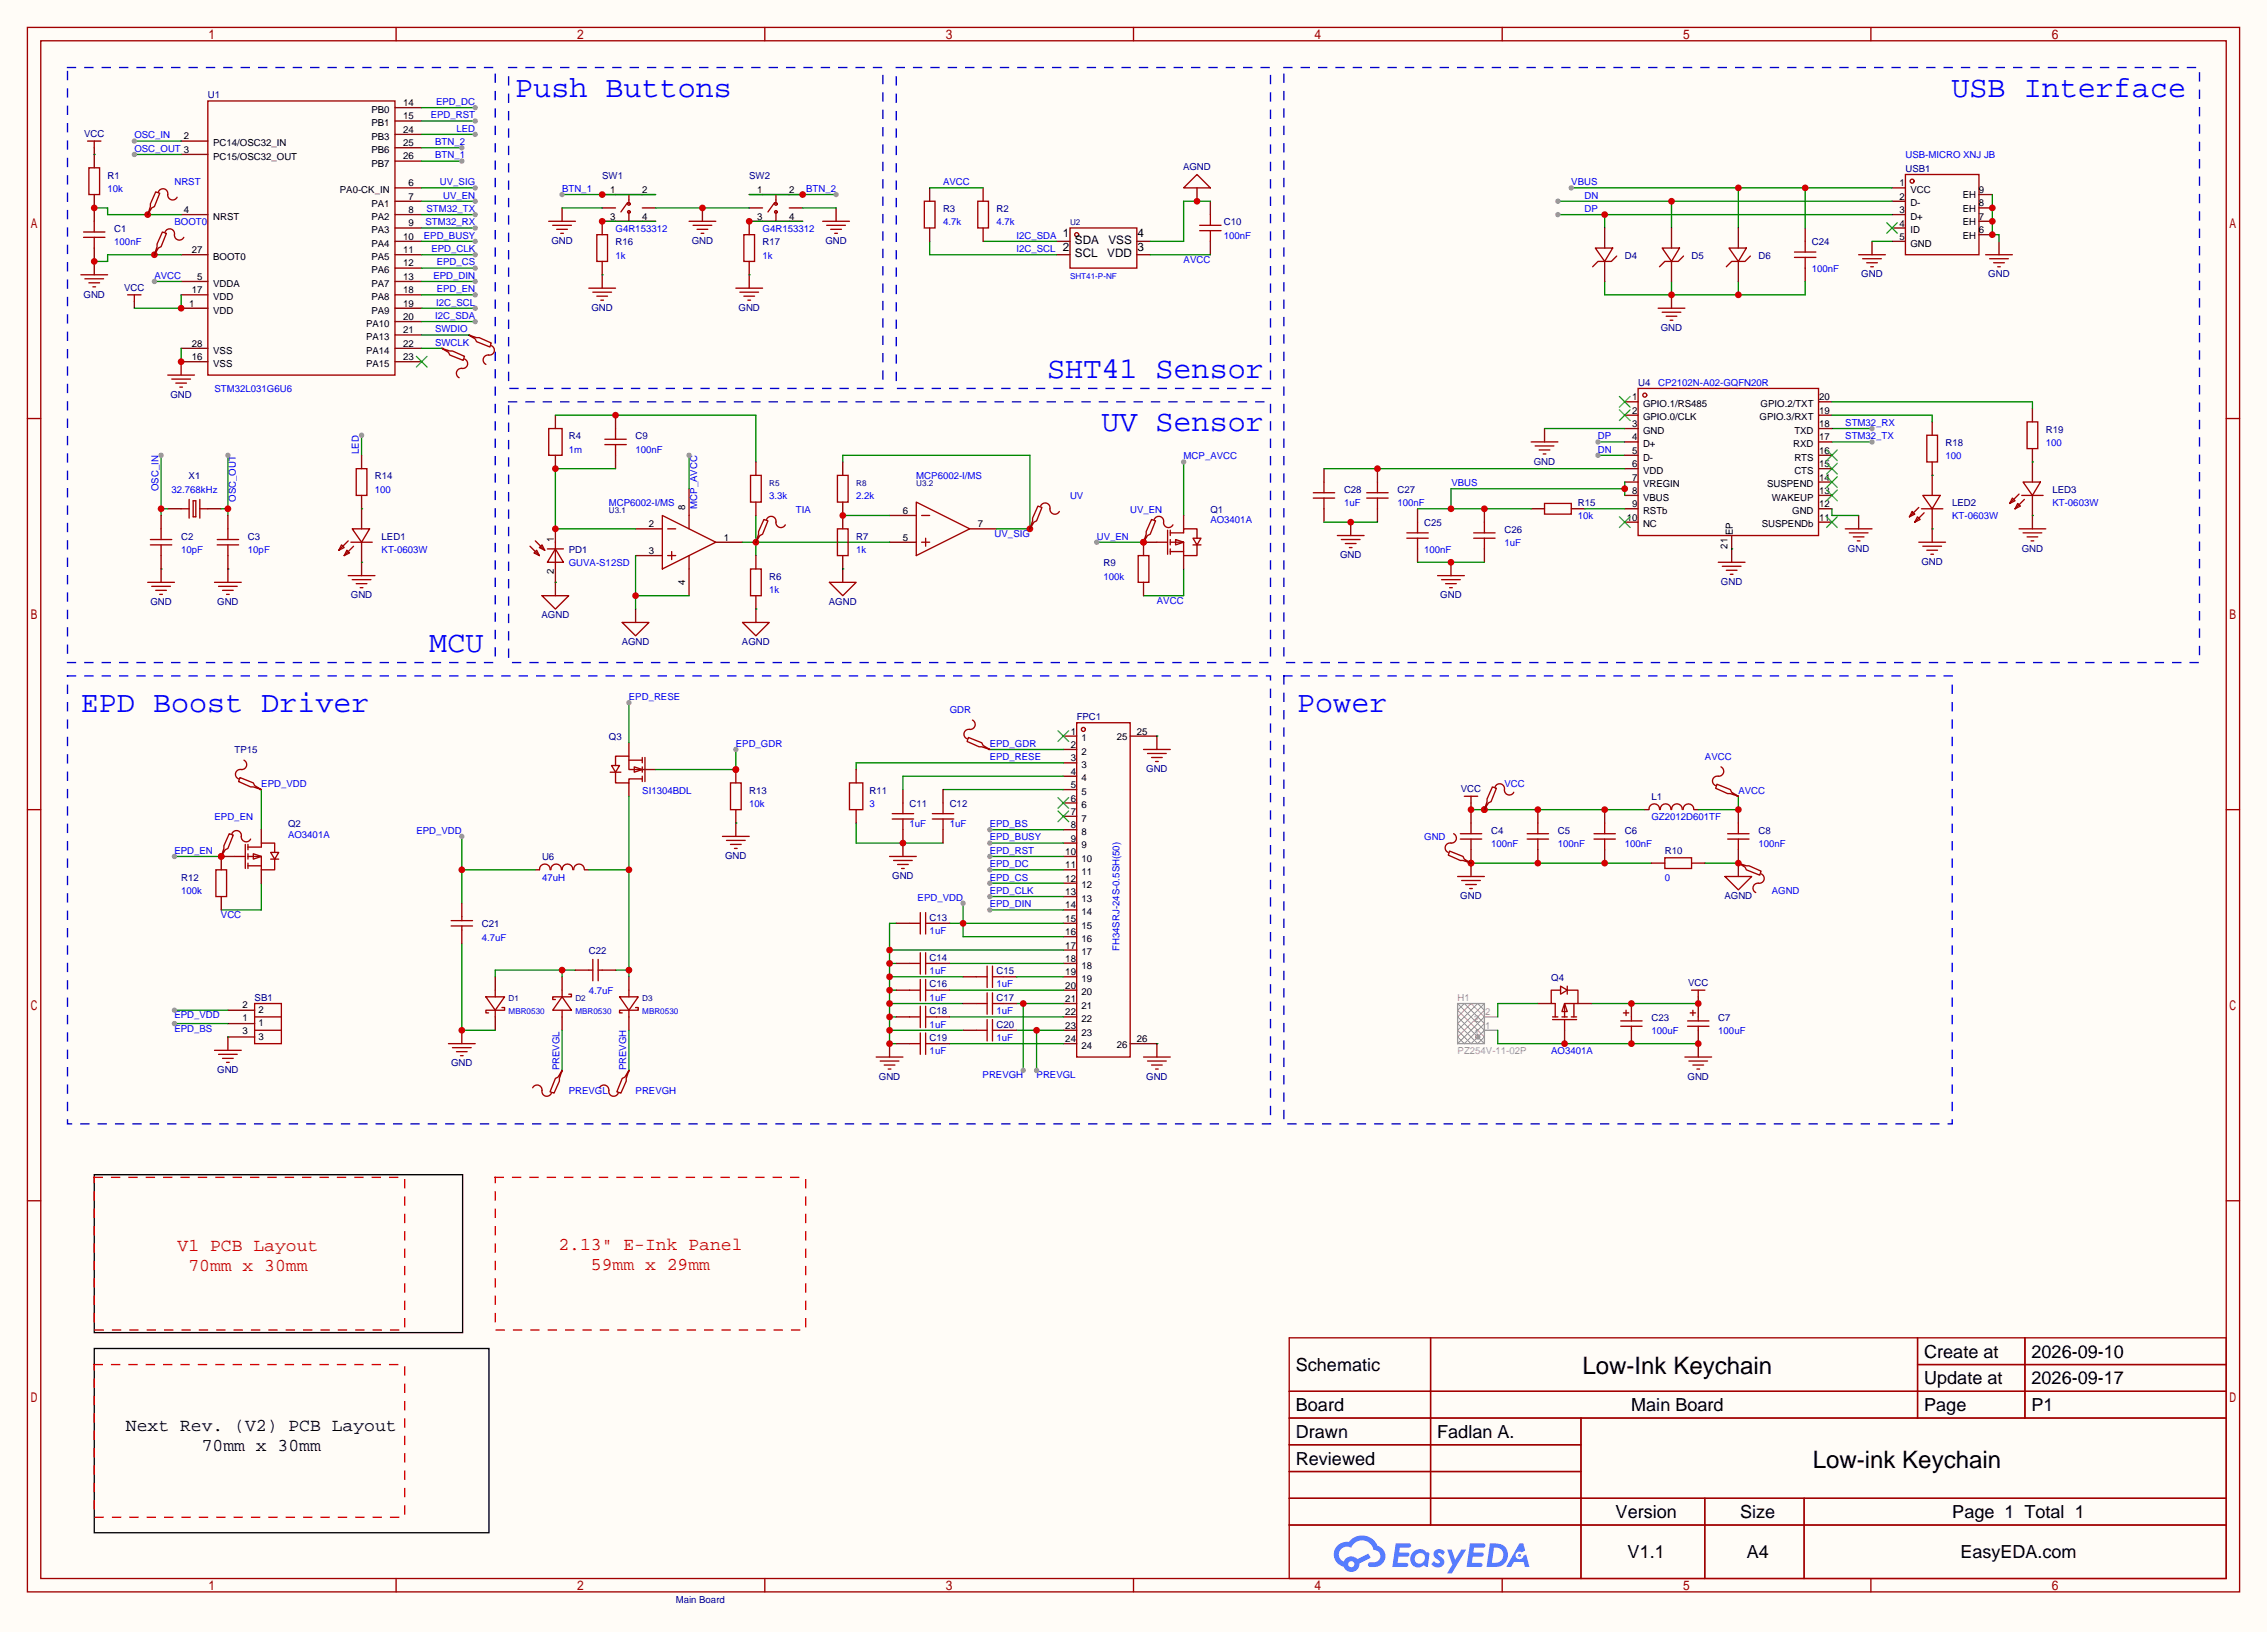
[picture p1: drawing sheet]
<svg xmlns="http://www.w3.org/2000/svg" width="431mm" height="310mm" viewBox="0 0 431 310" stroke-linecap="round" stroke-linejoin="round" font-family="sans-serif">
<defs><g id="words">
<g font-size="5.7" fill="#00f">
<text x="97.9" y="18.4">Push Buttons</text>
<text x="370.8" y="18.4">USB Interface</text>
<text x="199" y="71.8">SHT41 Sensor</text>
<text x="209.3" y="81.9">UV Sensor</text>
<text x="81.6" y="123.8">MCU</text>
<text x="15.4" y="135.3">EPD Boost Driver</text>
<text x="246.5" y="135.3">Power</text>
</g>
<g font-size="4.6">
<text x="300.7" y="261">Low-Ink Keychain</text>
<text x="344.5" y="278.8">Low-ink Keychain</text>
</g>
<g font-size="3.4" fill="#f00">
<text x="33.7" y="237.6">V1 PCB Layout</text>
<text x="106.1" y="237.4">2.13&quot; E-Ink Panel</text>
<text x="35.8" y="241.4">70mm x 30mm</text>
<text x="112.3" y="241.2">59mm x 29mm</text>
</g>
<g font-size="3.4">
<text x="365.7" y="257.9">Create at</text>
<text x="386.1" y="257.9">2026-09-10</text>
<text x="246.3" y="260.4">Schematic</text>
<text x="365.7" y="263">Update at</text>
<text x="386.1" y="263">2026-09-17</text>
<text x="246.3" y="268">Board</text>
<text x="310" y="268">Main Board</text>
<text x="365.7" y="268">Page</text>
<text x="386.1" y="268">P1</text>
<text x="23.9" y="271.9">Next Rev. (V2) PCB Layout</text>
<text x="38.3" y="275.7">70mm x 30mm</text>
<text x="246.3" y="273.1">Drawn</text>
<text x="273.1" y="273.1">Fadlan A.</text>
<text x="246.3" y="278.2">Reviewed</text>
<text x="307" y="288.4">Version</text>
<text x="330.7" y="288.4">Size</text>
<text x="371" y="288.4">Page 1 Total 1</text>
<text x="309.3" y="296">V1.1</text>
<text x="331.9" y="296">A4</text>
<text x="372.5" y="296">EasyEDA.com</text>
</g>
<g font-size="2.2">
<text x="202" y="45.1">1</text>
<text x="202" y="47.6">2</text>
<text x="204.3" y="46.4">SDA</text>
<text x="210.6" y="46.4">VSS</text>
<text x="216.2" y="47.6">3</text>
<text x="216.2" y="45.1">4</text>
<text x="204.3" y="48.9">SCL</text>
<text x="210.4" y="48.9">VDD</text>
</g>
<g font-size="1.8" fill="#000080">
<text x="39.5" y="18.7">U1</text>
<text x="16" y="26">VCC</text>
<text x="20.4" y="33.9">R1</text>
<text x="114.4" y="33.9">SW1</text>
<text x="142.4" y="33.9">SW2</text>
<text x="224.8" y="32.4">AGND</text>
<text x="362.1" y="32.6">USB1</text>
<text x="179.2" y="40.3">R3</text>
<text x="189.4" y="40.3">R2</text>
<text x="21.7" y="44.1">C1</text>
<text x="104.8" y="46.4">GND</text>
<text x="117" y="46.6">R16</text>
<text x="131.4" y="46.4">GND</text>
<text x="144.9" y="46.6">R17</text>
<text x="156.8" y="46.4">GND</text>
<text x="232.5" y="42.8">C10</text>
<text x="344.3" y="46.6">C24</text>
<text x="308.7" y="49.1">D4</text>
<text x="321.4" y="49.1">D5</text>
<text x="334.1" y="49.1">D6</text>
<text x="353.7" y="52.7">GND</text>
<text x="377.8" y="52.7">GND</text>
<text x="15.9" y="56.5">GND</text>
<text x="23.6" y="55.2">VCC</text>
<text x="112.4" y="59.1">GND</text>
<text x="140.3" y="59.1">GND</text>
<text x="315.6" y="62.9">GND</text>
<text x="32.4" y="75.6">GND</text>
<text x="311.3" y="73.3">U4</text>
<text x="108.1" y="83.4">R4</text>
<text x="120.8" y="83.4">C9</text>
<text x="388.7" y="82.2">R19</text>
<text x="291.5" y="88.3">GND</text>
<text x="369.7" y="84.7">R18</text>
<text x="35.8" y="91.1">X1</text>
<text x="71.2" y="91.1">R14</text>
<text x="255.4" y="93.6">C28</text>
<text x="265.6" y="93.6">C27</text>
<text x="390" y="93.6">LED3</text>
<text x="230" y="97.4">Q1</text>
<text x="270.6" y="99.9">C25</text>
<text x="285.9" y="101.2">C26</text>
<text x="299.8" y="96.1">R15</text>
<text x="371" y="96.1">LED2</text>
<text x="34.4" y="102.5">C2</text>
<text x="47.1" y="102.5">C3</text>
<text x="72.5" y="102.5">LED1</text>
<text x="108.1" y="105">PD1</text>
<text x="162.7" y="102.5">R7</text>
<text x="209.7" y="107.6">R9</text>
<text x="254.6" y="106">GND</text>
<text x="351.2" y="104.8">GND</text>
<text x="365.1" y="107.3">GND</text>
<text x="384.2" y="104.8">GND</text>
<text x="66.7" y="113.7">GND</text>
<text x="146.2" y="110.1">R6</text>
<text x="273.7" y="113.7">GND</text>
<text x="327" y="111.1">GND</text>
<text x="28.6" y="114.9">GND</text>
<text x="41.3" y="114.9">GND</text>
<text x="102.9" y="117.5">AGND</text>
<text x="157.5" y="114.9">AGND</text>
<text x="118.1" y="122.6">AGND</text>
<text x="141" y="122.6">AGND</text>
<text x="204.6" y="136.8">FPC1</text>
<text x="44.6" y="143.1">TP15</text>
<text x="115.7" y="140.6">Q3</text>
<text x="217.8" y="146.7">GND</text>
<text x="142.4" y="150.7">R13</text>
<text x="165.2" y="150.7">R11</text>
<text x="172.8" y="153.3">C11</text>
<text x="180.5" y="153.3">C12</text>
<text x="277.6" y="150.5">VCC</text>
<text x="313.8" y="152">L1</text>
<text x="54.7" y="157.1">Q2</text>
<text x="283.3" y="158.4">C4</text>
<text x="296" y="158.4">C5</text>
<text x="308.7" y="158.4">C6</text>
<text x="334.1" y="158.4">C8</text>
<text x="34.4" y="167.3">R12</text>
<text x="103" y="163.4">U6</text>
<text x="137.8" y="163.2">GND</text>
<text x="169.5" y="167">GND</text>
<text x="316.4" y="162.2">R10</text>
<text x="277.5" y="170.8">GND</text>
<text x="327.7" y="170.8">AGND</text>
<text x="91.6" y="176.1">C21</text>
<text x="176.7" y="174.9">C13</text>
<text x="111.9" y="181.2">C22</text>
<text x="176.7" y="182.5">C14</text>
<text x="189.4" y="185">C15</text>
<text x="48.4" y="190.1">SB1</text>
<text x="176.7" y="187.6">C16</text>
<text x="189.4" y="190.1">C17</text>
<text x="294.8" y="186.3">Q4</text>
<text x="320.8" y="187.3">VCC</text>
<text x="176.7" y="197.7">C19</text>
<text x="176.7" y="192.7">C18</text>
<text x="189.4" y="195.2">C20</text>
<text x="313.8" y="193.9">C23</text>
<text x="326.5" y="193.9">C7</text>
<text x="41.3" y="203.8">GND</text>
<text x="85.7" y="202.6">GND</text>
<text x="167" y="205.1">GND</text>
<text x="217.8" y="205.1">GND</text>
<text x="320.7" y="205.1">GND</text>
<text x="128.4" y="304.4">Main Board</text>
</g>
<g font-size="1.8">
<text x="70.6" y="21.5">PB0</text>
<text x="76.6" y="20.1">14</text>
<text x="76.6" y="22.7">15</text>
<text x="34.9" y="26.5">2</text>
<text x="40.5" y="27.8">PC14/OSC32_IN</text>
<text x="70.6" y="24">PB1</text>
<text x="70.6" y="26.6">PB3</text>
<text x="70.6" y="29.1">PB6</text>
<text x="76.6" y="25.2">24</text>
<text x="76.6" y="27.8">25</text>
<text x="40.5" y="30.4">PC15/OSC32_OUT</text>
<text x="70.6" y="31.6">PB7</text>
<text x="76.6" y="30.3">26</text>
<text x="77.6" y="35.4">6</text>
<text x="360.9" y="35.4">1</text>
<text x="34.9" y="40.5">4</text>
<text x="40.5" y="41.8">NRST</text>
<text x="64.6" y="36.7">PA0-CK_IN</text>
<text x="70.6" y="39.3">PA1</text>
<text x="70.6" y="41.8">PA2</text>
<text x="77.6" y="37.9">7</text>
<text x="77.6" y="40.5">8</text>
<text x="116" y="36.7">1</text>
<text x="116" y="41.8">3</text>
<text x="122" y="36.7">2</text>
<text x="122" y="41.8">4</text>
<text x="143.9" y="36.7">1</text>
<text x="143.9" y="41.8">3</text>
<text x="150" y="36.7">2</text>
<text x="150" y="41.8">4</text>
<text x="360.9" y="38">2</text>
<text x="360.9" y="40.5">3</text>
<text x="363" y="36.7">VCC</text>
<text x="363" y="39.2">D-</text>
<text x="363" y="41.8">D+</text>
<text x="373" y="37.7">EH</text>
<text x="373" y="40.2">EH</text>
<text x="376" y="36.7">9</text>
<text x="376" y="39.2">8</text>
<text x="376" y="41.8">7</text>
<text x="70.6" y="44.3">PA3</text>
<text x="70.6" y="46.9">PA4</text>
<text x="76.6" y="45.5">10</text>
<text x="77.6" y="43">9</text>
<text x="360.9" y="43">4</text>
<text x="360.9" y="45.6">5</text>
<text x="363" y="44.3">ID</text>
<text x="363" y="46.8">GND</text>
<text x="373" y="42.8">EH</text>
<text x="373" y="45.3">EH</text>
<text x="376" y="44.3">6</text>
<text x="36.4" y="48.1">27</text>
<text x="37.5" y="53.2">5</text>
<text x="40.5" y="49.4">BOOT0</text>
<text x="70.6" y="49.4">PA5</text>
<text x="70.6" y="52">PA6</text>
<text x="76.6" y="48.1">11</text>
<text x="76.6" y="50.6">12</text>
<text x="76.6" y="53.2">13</text>
<text x="35.9" y="58.2">1</text>
<text x="36.4" y="55.7">17</text>
<text x="40.5" y="59.6">VDD</text>
<text x="40.5" y="57">VDD</text>
<text x="40.5" y="54.5">VDDA</text>
<text x="70.6" y="54.5">PA7</text>
<text x="70.6" y="57">PA8</text>
<text x="70.6" y="59.6">PA9</text>
<text x="76.6" y="55.7">18</text>
<text x="76.6" y="58.2">19</text>
<text x="36.4" y="65.9">28</text>
<text x="69.6" y="62.1">PA10</text>
<text x="69.6" y="64.7">PA13</text>
<text x="76.6" y="60.8">20</text>
<text x="76.6" y="63.3">21</text>
<text x="76.6" y="65.9">22</text>
<text x="36.4" y="68.4">16</text>
<text x="40.5" y="67.2">VSS</text>
<text x="40.5" y="69.7">VSS</text>
<text x="69.6" y="67.2">PA14</text>
<text x="69.6" y="69.7">PA15</text>
<text x="76.6" y="68.4">23</text>
<text x="310.1" y="76.1">1</text>
<text x="312.2" y="77.3">GPIO.1/RS485</text>
<text x="334.6" y="77.3">GPIO.2/TXT</text>
<text x="345.7" y="76.1">20</text>
<text x="310.1" y="78.6">2</text>
<text x="310.1" y="81.1">3</text>
<text x="310.1" y="83.7">4</text>
<text x="312.2" y="79.9">GPIO.0/CLK</text>
<text x="312.2" y="82.4">GND</text>
<text x="334.4" y="79.9">GPIO.3/RXT</text>
<text x="341" y="82.4">TXD</text>
<text x="345.7" y="83.7">17</text>
<text x="345.7" y="81.1">18</text>
<text x="345.7" y="78.6">19</text>
<text x="310.1" y="86.2">5</text>
<text x="310.1" y="88.8">6</text>
<text x="312.2" y="84.9">D+</text>
<text x="312.2" y="87.5">D-</text>
<text x="340.8" y="84.9">RXD</text>
<text x="341" y="87.5">RTS</text>
<text x="345.7" y="88.8">15</text>
<text x="345.7" y="86.2">16</text>
<text x="310.1" y="91.3">7</text>
<text x="310.1" y="93.8">8</text>
<text x="312.2" y="90">VDD</text>
<text x="312.2" y="92.6">VREGIN</text>
<text x="312.2" y="95.1">VBUS</text>
<text x="335.8" y="92.6">SUSPEND</text>
<text x="336.7" y="95.1">WAKEUP</text>
<text x="341" y="90">CTS</text>
<text x="345.7" y="93.8">13</text>
<text x="345.7" y="91.3">14</text>
<text x="123.3" y="100.2">2</text>
<text x="130.2" y="96.9" transform="rotate(-90 130.2 96.9)">8</text>
<text x="171.6" y="97.6">6</text>
<text x="185.8" y="100.2">7</text>
<text x="309.1" y="98.9">10</text>
<text x="310.1" y="96.4">9</text>
<text x="312.2" y="97.6">RSTb</text>
<text x="312.2" y="100.2">NC</text>
<text x="329.3" y="101.7" transform="rotate(-90 329.3 101.7)">EP</text>
<text x="334.8" y="100.2">SUSPENDb</text>
<text x="340.6" y="97.6">GND</text>
<text x="345.7" y="98.9">11</text>
<text x="345.7" y="96.4">12</text>
<text x="105.3" y="103" transform="rotate(-90 105.3 103)">1</text>
<text x="123.3" y="105.3">3</text>
<text x="137.5" y="102.7">1</text>
<text x="171.6" y="102.7">5</text>
<text x="328.3" y="104.2" transform="rotate(-90 328.3 104.2)">21</text>
<text x="105.3" y="109.1" transform="rotate(-90 105.3 109.1)">2</text>
<text x="130.2" y="111.1" transform="rotate(-90 130.2 111.1)">4</text>
<text x="203.5" y="139.6">1</text>
<text x="203.5" y="142.1">2</text>
<text x="205.5" y="140.8">1</text>
<text x="205.5" y="143.4">2</text>
<text x="212.2" y="140.6">25</text>
<text x="216" y="139.6">25</text>
<text x="203.5" y="144.6">3</text>
<text x="203.5" y="147.2">4</text>
<text x="203.5" y="149.7">5</text>
<text x="205.5" y="145.9">3</text>
<text x="205.5" y="148.4">4</text>
<text x="203.5" y="152.3">6</text>
<text x="203.5" y="154.8">7</text>
<text x="205.5" y="151">5</text>
<text x="205.5" y="153.5">6</text>
<text x="203.5" y="157.3">8</text>
<text x="203.5" y="159.9">9</text>
<text x="205.5" y="156.1">7</text>
<text x="205.5" y="158.6">8</text>
<text x="205.5" y="161.1">9</text>
<text x="202.4" y="162.4">10</text>
<text x="202.4" y="165">11</text>
<text x="202.4" y="167.5">12</text>
<text x="205.5" y="163.7">10</text>
<text x="205.5" y="166.2">11</text>
<text x="202.4" y="170">13</text>
<text x="202.4" y="172.6">14</text>
<text x="205.5" y="168.8">12</text>
<text x="205.5" y="171.3">13</text>
<text x="205.5" y="173.8">14</text>
<text x="202.4" y="175.1">15</text>
<text x="202.4" y="177.7">16</text>
<text x="205.5" y="176.4">15</text>
<text x="205.5" y="178.9">16</text>
<text x="202.4" y="180.2">17</text>
<text x="202.4" y="182.7">18</text>
<text x="202.4" y="185.3">19</text>
<text x="205.5" y="181.5">17</text>
<text x="205.5" y="184">18</text>
<text x="46.1" y="191.4">2</text>
<text x="202.4" y="187.8">20</text>
<text x="202.4" y="190.4">21</text>
<text x="205.5" y="186.5">19</text>
<text x="205.5" y="189.1">20</text>
<text x="205.5" y="191.6">21</text>
<text x="46.1" y="193.9">1</text>
<text x="46.1" y="196.5">3</text>
<text x="49.1" y="194.9">1</text>
<text x="49.1" y="192.4">2</text>
<text x="49.1" y="197.5">3</text>
<text x="202.4" y="192.9">22</text>
<text x="202.4" y="195.4">23</text>
<text x="202.4" y="198">24</text>
<text x="205.5" y="194.2">22</text>
<text x="205.5" y="196.7">23</text>
<text x="216" y="198">26</text>
<text x="205.5" y="199.2">24</text>
<text x="212.2" y="199">26</text>
</g>
<g font-size="1.8" fill="#00f">
<text x="81.9" y="22.5">EPD_RST</text>
<text x="82.9" y="19.9">EPD_DC</text>
<text x="25.5" y="26.3">OSC_IN</text>
<text x="25.5" y="28.8">OSC_OUT 3</text>
<text x="82.7" y="27.6">BTN_2</text>
<text x="86.7" y="25">LED</text>
<text x="33.1" y="35.2">NRST</text>
<text x="82.7" y="30.1">BTN_1</text>
<text x="83.6" y="35.2">UV_SIG</text>
<text x="179.2" y="35.2">AVCC</text>
<text x="298.6" y="35.2">VBUS</text>
<text x="362.1" y="30.1">USB-MICRO XNJ JB</text>
<text x="20.4" y="36.4">10k</text>
<text x="81" y="40.3">STM32_TX</text>
<text x="84.2" y="37.7">UV_EN</text>
<text x="106.8" y="36.4">BTN_1</text>
<text x="153.2" y="36.4">BTN_2</text>
<text x="301.1" y="40.3">DP</text>
<text x="301.1" y="37.7">DN</text>
<text x="21.7" y="46.6">100nF</text>
<text x="33.1" y="42.8">BOOT0</text>
<text x="80.5" y="45.3">EPD_BUSY</text>
<text x="80.8" y="42.8">STM32_RX</text>
<text x="82" y="47.9">EPD_CLK</text>
<text x="117" y="44.1">G4R153312</text>
<text x="144.9" y="44.1">G4R153312</text>
<text x="179.2" y="42.8">4.7k</text>
<text x="189.4" y="42.8">4.7k</text>
<text x="193.2" y="45.3">I2C_SDA</text>
<text x="193.2" y="47.9">I2C_SCL</text>
<text x="232.5" y="45.3">100nF</text>
<text x="29.3" y="53">AVCC</text>
<text x="82.4" y="53">EPD_DIN</text>
<text x="83" y="50.4">EPD_CS</text>
<text x="117" y="49.1">1k</text>
<text x="144.9" y="49.1">1k</text>
<text x="224.9" y="49.9">AVCC</text>
<text x="344.3" y="51.7">100nF</text>
<text x="82.9" y="58">I2C_SCL</text>
<text x="83" y="55.5">EPD_EN</text>
<text x="82.7" y="60.6">I2C_SDA</text>
<text x="82.7" y="63.1">SWDIO</text>
<text x="82.7" y="65.7">SWCLK</text>
<text x="40.8" y="74.5">STM32L031G6U6</text>
<text x="315.1" y="73.3">CP2102N-A02-GQFN20R</text>
<text x="303.7" y="83.4">DP</text>
<text x="350.6" y="80.9">STM32_RX</text>
<text x="350.6" y="83.4">STM32_TX</text>
<text x="68.2" y="86.2" transform="rotate(-90 68.2 86.2)">LED</text>
<text x="108.1" y="86">1m</text>
<text x="120.8" y="86">100nF</text>
<text x="224.9" y="87.2">MCP_AVCC</text>
<text x="303.7" y="86">DN</text>
<text x="369.7" y="87.2">100</text>
<text x="388.7" y="84.7">100</text>
<text x="30.1" y="93.3" transform="rotate(-90 30.1 93.3)">OSC_IN</text>
<text x="32.6" y="93.6">32.768kHz</text>
<text x="44.8" y="95.3" transform="rotate(-90 44.8 95.3)">OSC_OUT</text>
<text x="71.2" y="93.6">100</text>
<text x="146.2" y="94.9">3.3k</text>
<text x="162.7" y="94.9">2.2k</text>
<text x="174.1" y="91.1">MCP6002-I/MS</text>
<text x="203.3" y="94.9">UV</text>
<text x="275.8" y="92.3">VBUS</text>
<text x="115.7" y="96.1">MCP6002-I/MS</text>
<text x="132.5" y="96.6" transform="rotate(-90 132.5 96.6)">MCP_AVCC</text>
<text x="151.3" y="97.4">TIA</text>
<text x="189" y="102">UV_SIG</text>
<text x="214.8" y="97.4">UV_EN</text>
<text x="230" y="99.4">AO3401A</text>
<text x="255.4" y="96.1">1uF</text>
<text x="265.6" y="96.1">100nF</text>
<text x="299.8" y="98.7">10k</text>
<text x="371" y="98.7">KT-0603W</text>
<text x="390" y="96.1">KT-0603W</text>
<text x="34.4" y="105">10pF</text>
<text x="47.1" y="105">10pF</text>
<text x="72.5" y="105">KT-0603W</text>
<text x="108.1" y="107.6">GUVA-S12SD</text>
<text x="162.7" y="105">1k</text>
<text x="208.4" y="102.5">UV_EN</text>
<text x="270.6" y="105">100nF</text>
<text x="285.9" y="103.8">1uF</text>
<text x="146.2" y="112.6">1k</text>
<text x="209.7" y="110.1">100k</text>
<text x="219.8" y="114.7">AVCC</text>
<text x="119.5" y="133">EPD_RESE</text>
<text x="180.5" y="135.5">GDR</text>
<text x="139.8" y="141.9">EPD_GDR</text>
<text x="188.1" y="141.9">EPD_GDR</text>
<text x="49.7" y="149.5">EPD_VDD</text>
<text x="188.1" y="144.4">EPD_RESE</text>
<text x="285.9" y="149.5">VCC</text>
<text x="324" y="144.4">AVCC</text>
<text x="40.8" y="155.8">EPD_EN</text>
<text x="122" y="150.7">SI1304BDL</text>
<text x="142.4" y="153.3">10k</text>
<text x="165.2" y="153.3">3</text>
<text x="313.8" y="155.8">GZ2012D601TF</text>
<text x="330.3" y="150.7">AVCC</text>
<text x="54.7" y="159.1">AO3401A</text>
<text x="79.1" y="158.4">EPD_VDD</text>
<text x="172.8" y="157.1">1uF</text>
<text x="180.5" y="157.1">1uF</text>
<text x="188.1" y="157.1">EPD_BS</text>
<text x="188.1" y="159.6">EPD_BUSY</text>
<text x="270.6" y="159.6">GND</text>
<text x="283.3" y="160.9">100nF</text>
<text x="296" y="160.9">100nF</text>
<text x="308.7" y="160.9">100nF</text>
<text x="334.1" y="160.9">100nF</text>
<text x="33.1" y="162.2">EPD_EN</text>
<text x="103" y="167.3">47uH</text>
<text x="188.1" y="162.2">EPD_RST</text>
<text x="188.1" y="164.7">EPD_DC</text>
<text x="188.1" y="167.3">EPD_CS</text>
<text x="316.4" y="167.3">0</text>
<text x="34.4" y="169.8">100k</text>
<text x="174.4" y="171.1">EPD_VDD</text>
<text x="188.1" y="169.8">EPD_CLK</text>
<text x="188.1" y="172.3">EPD_DIN</text>
<text x="336.7" y="169.8">AGND</text>
<text x="42" y="174.4">VCC</text>
<text x="91.6" y="178.7">4.7uF</text>
<text x="176.7" y="177.4">1uF</text>
<text x="176.7" y="185">1uF</text>
<text x="212.7" y="180.7" transform="rotate(-90 212.7 180.7)">FH34SRJ-24S-0.5SH(50)</text>
<text x="111.9" y="188.8">4.7uF</text>
<text x="176.7" y="190.1">1uF</text>
<text x="189.4" y="187.6">1uF</text>
<text x="33.1" y="196">EPD_BS</text>
<text x="33.1" y="193.4">EPD_VDD</text>
<text x="176.7" y="195.2">1uF</text>
<text x="189.4" y="192.7">1uF</text>
<text x="189.4" y="197.7">1uF</text>
<text x="313.8" y="196.5">100uF</text>
<text x="326.5" y="196.5">100uF</text>
<text x="106.3" y="203.3" transform="rotate(-90 106.3 203.3)">PREVGL</text>
<text x="119" y="203.3" transform="rotate(-90 119 203.3)">PREVGH</text>
<text x="176.7" y="200.3">1uF</text>
<text x="294.8" y="200.3">AO3401A</text>
<text x="108.1" y="207.9">PREVGL</text>
<text x="120.8" y="207.9">PREVGH</text>
<text x="186.7" y="204.9">PREVGH</text>
<text x="197" y="204.9">PREVGL</text>
</g>
<g font-size="1.8" fill="#999">
<text x="277" y="190.1">H1</text>
<text x="280.1" y="196.7">1</text>
<text x="280.1" y="194.2">2</text>
<text x="282.2" y="195.4">1</text>
<text x="282.2" y="192.9">2</text>
<text x="277" y="200.3">PZ254V-11-02P</text>
</g>
<g font-size="1.5" fill="#000080">
<text x="203.3" y="42.8">U2</text>
<text x="146.2" y="92.3">R5</text>
<text x="162.7" y="92.3">R8</text>
<text x="174.1" y="92.3">U3.2</text>
<text x="115.7" y="97.4">U3.1</text>
<text x="96.6" y="190.1">D1</text>
<text x="109.3" y="190.1">D2</text>
<text x="122" y="190.1">D3</text>
</g>
<g font-size="1.5" fill="#00f">
<text x="203.3" y="53">SHT41-P-NF</text>
<text x="96.6" y="192.7">MBR0530</text>
<text x="109.3" y="192.7">MBR0530</text>
<text x="122" y="192.7">MBR0530</text>
</g>
</g></defs>
<path d="M0 0h430.8v310h-430.8z" fill="#fffcf7"/>
<g fill="none" stroke="#a10000" stroke-width=".25">
<path d="M5.2 5.2h420.4v297.2h-420.4zM7.7 7.7h415.3v292.1h-415.3zM75.3 5.2v2.5M145.3 5.2v2.5M215.4 5.2v2.5M285.5 5.2v2.5M355.5 5.2v2.5M5.2 79.5h2.5M423 79.5h2.6M5.2 153.8h2.5M423 153.8h2.6M5.2 228.1h2.5"/>
<path d="M423 228.1h2.6M245 254.1h178v45.7h-178zM271.8 254.1v35.6M364.4 254.1v15.3M364.4 259.2h58.6M384.8 254.1v15.3M245 264.3h178M245 269.4h178M245 274.4h55.4M245 279.5h55.4M300.4 269.4v30.4M75.3 299.8v2.6"/>
<path d="M145.3 299.8v2.6M215.4 299.8v2.6M245 284.6h178M245 289.7h178M285.5 299.8v2.6M324 284.6v15.2M342.8 284.6v15.2M355.5 299.8v2.6"/>
</g>
<g fill="#5487ff">
<path d="M272.7 294.5a1.3 1.3 0 0 1 1.9 .3l-.4 .6a.54 .54 0 0 0-1-.2l.2 .2a1.58 1.58 0 0 1 1 1.6 1.43 1.43 0 0 1-2.4 .1l.5-.6a.64 .64 0 0 0 .5 .5 .64 .64 0 0 0 .6-.3l-.1-.2a1.6 1.6 0 0 1-1.1-1.6z"/>
<path d="M275 294.3h.8l.7 2 1.2-2h.9l-2.7 4.6h-.9l1-1.7z"/>
<path d="M265.2 293.2h1.7a1.31 1.31 0 0 1 1.2 .2 .4 .4 0 0 1-.4 .6h-1.7l-.1 .9h1.6a.4 .4 0 0 1 .3 .4 .4 .4 0 0 1-.4 .4h-1.7l-.1 1.2h.8a1.23 1.23 0 0 1 1.2 .2 .39 .39 0 0 1-.4 .6h-2.6z"/>
<path d="M279.3 293.2h1.7a1.32 1.32 0 0 1 1.2 .2 .39 .39 0 0 1-.3 .6h-1.8l-.1 .9h1.6a.4 .4 0 0 1 .4 .4 .4 .4 0 0 1-.5 .4h-1.6l-.2 1.2h.8a1.23 1.23 0 0 1 1.2 .2 .39 .39 0 0 1-.4 .6h-2.6z"/>
<path d="M288.7 293.2h.8l.3 1.3-.6 .4a.75 .75 0 0 0-1.1 .3 .75 .75 0 0 0 .4 1 .75 .75 0 0 0 1-.7l.5-.2 .6 2.4h-.8l-.3-1h-1.8l-.5 1h-1z"/>
<path d="M283.1 293.2l-.6 4.5h1.4a2.27 2.27 0 0 0 2.7-2.3 2.27 2.27 0 0 0-2.7-2.2zM283.9 294a1.5 1.5 0 0 1 1.8 1.5 1.5 1.5 0 0 1-1.9 1.4h-.3z"/>
<path d="M268.5 294.8a1.6 1.6 0 0 0-.3 2.2 1.6 1.6 0 0 0 2.2 .5l.1-.2 .8 .4 .3-2.5-.1-.3h-.5a1.58 1.58 0 0 0-2.5-.1zM269.1 295.3a.99 .99 0 0 1 1.6 .3 .99 .99 0 0 1-.8 1.4 .94 .94 0 0 1-1-.5 .94 .94 0 0 1 .2-1.2z"/>
<path d="M254.2 293.6a2.37 2.37 0 0 0 1.1 4 1.54 1.54 0 0 0 1.8 1 1.54 1.54 0 0 0 1.2-1.6l2.2-1.1-.5-.8-2.1 1.1a1.57 1.57 0 0 0-2.6 .4 1.5 1.5 0 0 1-.7-2.1 1.5 1.5 0 0 1 2.2-.5 2.23 2.23 0 0 1 2.3-1.4 2.23 2.23 0 0 1 1.9 1.8 1.16 1.16 0 0 1 1.3 1.1 1.16 1.16 0 0 1-1.1 1.2h-.7a.47 .47 0 0 0-.6 .4 .47 .47 0 0 0 .5 .6 2.19 2.19 0 0 0 2.4-.8 2.19 2.19 0 0 0 0-2.5l-1-.8a3.2 3.2 0 0 0-5.5-.7l-1.1 .1zM256.2 297.1a.6 .6 0 0 1 1.2 0 .6 .6 0 0 1-1.2 0z"/>
<circle cx="288.7" cy="295.4" r=".28"/>
</g>
<g fill="none" stroke="#a10000" stroke-width=".25">
<path d="M39.5 19.2h35.6v52h-35.6zM16.6 26.8h2.6M17.9 26.8v1.3M15.9 44.1h4M15.9 45.1h4M17.9 42v2.1M17.9 45.1v2M24.3 56h2.5M25.5 56v1.3M130.9 42h5.1M131.7 42.8h3.6M132.5 43.6h2"/>
<path d="M133.2 44.3h.5M228 42.8h4M228 43.8h4M230 40.8v2M230 43.8v2M341 47.9h4.1M341 48.9h4.1M343 45.8v2.1M343 48.9v2M114.9 83.4h4.1M114.9 84.5h4.1M117 81.4v2"/>
<path d="M117 84.5v2M259.7 94.6h4.1M259.7 93.6h4.1M261.7 91.6v2M261.7 94.6v2M269.4 99.2v2M267.3 101.2h4.1M267.3 102.2h4.1M269.4 102.2v2.1M277.5 158.4h4.1M277.5 159.4h4.1M278.3 151.3h2.5"/>
<path d="M279.5 151.3v1.2M279.5 156.3v2.1M279.5 159.4v2M290.2 158.4h4.1M290.2 159.4h4.1M292.2 156.3v2.1M292.2 159.4v2M302.9 158.4h4.1M302.9 159.4h4.1M304.9 156.3v2.1M304.9 159.4v2M328.3 158.4h4.1"/>
<path d="M328.3 159.4h4.1M330.3 156.3v2.1M330.3 159.4v2M277 166.5h5.1M277.7 167.3h3.6M278.5 168h2M279.3 168.8h.5"/>
</g>
<g fill="none" stroke="#870000" stroke-width=".25">
<path d="M17.9 28.1v1.2M17.9 39.5v2.5M34.4 26.8h5.1M34.4 29.3h5.1M75.1 35.7h5M75.1 38.2h5M75.1 20.4h5M75.1 23h5M75.1 25.5h5M75.1 28.1h5M75.1 30.6h5M133.5 39.5v2.5"/>
<path d="M230 38.2v2.6M17.9 47.1v5.1M25.5 57.3v1.2M34.4 40.8h5.1M34.4 48.4h5.1M34.4 53.5h5.1M34.4 56h5.1M34.4 58.5h5.1M75.1 40.8h5M75.1 43.3h5M75.1 45.8h5M75.1 48.4h5"/>
<path d="M75.1 50.9h5M75.1 53.5h5M75.1 56h5M75.1 58.5h5M230 45.8v2.6M343 43.3v2.5M343 50.9v2.6M34.4 66.2h5.1M34.4 68.7h5.1M75.1 61.1h5M75.1 63.6h5M75.1 66.2h5"/>
<path d="M75.1 68.7h5M117 78.9v2.5M117 86.5v2.5M261.7 89v2.6M261.7 96.6v2.6M269.4 96.6v2.6M269.4 104.3v2.5M279.5 152.5v3.8M292.2 153.8v2.5M304.9 153.8v2.5M330.3 153.8v2.5M279.5 161.4v5.1"/>
<path d="M292.2 161.4v2.6M304.9 161.4v2.6M330.3 161.4v2.6"/>
</g>
<path d="M79.1 67.7l2.1 2M81.2 67.7l-2.1 2" fill="none" stroke="#3c3" stroke-width=".25"/>
<path d="M17.9 39.5h2.5v1.3h14M34.4 48.4h-14v1.3h-2.5" fill="none" stroke="#008700" stroke-width=".25"/>
<circle cx="17.9" cy="49.7" r=".63" fill="#c00"/>
<g fill="none" stroke="#a10000" stroke-width=".25">
<path d="M15.4 52.2h5M16.1 53h3.6M16.9 53.7h2M17.7 54.5h.5M31.9 71.2h5.1M32.6 72h3.6M33.4 72.8h2M34.2 73.5h.5M34.4 96.6h1.5M35.9 94.9v3.5M36.7 95.1h.5v3.1h-.5zM38 96.6h1.5"/>
<path d="M38 94.9v3.5"/>
</g>
<path d="M34.4 68.7v2.5M31.9 96.6h2.5M39.5 96.6h2.5" fill="none" stroke="#870000" stroke-width=".25"/>
<path d="M25.5 26.8h8.9" fill="none" stroke="#008700" stroke-width=".25"/>
<circle cx="25.5" cy="26.8" r=".51" fill="#999"/>
<path d="M25.5 29.3h8.9" fill="none" stroke="#008700" stroke-width=".25"/>
<circle cx="25.5" cy="29.3" r=".51" fill="#999"/>
<path d="M30.6 96.6h1.3M30.6 86.5v11.4" fill="none" stroke="#008700" stroke-width=".25"/>
<circle cx="30.6" cy="96.6" r=".63" fill="#c00"/>
<circle cx="30.6" cy="86.5" r=".51" fill="#999"/>
<path d="M42 96.6h1.3M43.3 86.5v11.4" fill="none" stroke="#008700" stroke-width=".25"/>
<circle cx="43.3" cy="96.6" r=".63" fill="#c00"/>
<circle cx="43.3" cy="86.5" r=".51" fill="#999"/>
<path d="M386.2 97.9v2.6M30.6 108.1v2.5M43.3 108.1v2.5M68.7 106.8v2.5M367.2 100.5v2.5" fill="none" stroke="#870000" stroke-width=".25"/>
<g fill="none" stroke="#a10000" stroke-width=".25">
<path d="M28.1 110.6h5M28.8 111.4h3.6M29.6 112.1h2M30.4 112.9h.5M40.8 110.6h5M41.5 111.4h3.6M42.3 112.1h2M43.1 112.9h.5M66.2 109.3h5M66.9 110.1h3.6M67.7 110.9h2M68.5 111.6h.5"/>
<path d="M364.6 103h5.1M365.4 103.8h3.5M366.1 104.5h2.1M366.9 105.3h.5M383.7 100.5h5M384.4 101.2h3.6M385.2 102h2M386 102.7h.5"/>
</g>
<path d="M279.5 153.8h33" fill="none" stroke="#008700" stroke-width=".25"/>
<g fill="#c00">
<circle cx="292.2" cy="153.8" r=".63"/>
<circle cx="304.9" cy="153.8" r=".63"/>
<circle cx="282.1" cy="153.8" r=".63"/>
<circle cx="279.5" cy="153.8" r=".63"/>
</g>
<path d="M279.5 164h34.3" fill="none" stroke="#008700" stroke-width=".25"/>
<g fill="#c00">
<circle cx="279.5" cy="164" r=".63"/>
<circle cx="292.2" cy="164" r=".63"/>
<circle cx="304.9" cy="164" r=".63"/>
</g>
<path d="M34.4 56v2.5h-8.9" fill="none" stroke="#008700" stroke-width=".25"/>
<circle cx="34.4" cy="58.5" r=".63" fill="#c00"/>
<path d="M29.3 53.5h5.1" fill="none" stroke="#008700" stroke-width=".25"/>
<circle cx="29.3" cy="53.5" r=".51" fill="#999"/>
<path d="M34.4 66.2v2.5" fill="none" stroke="#008700" stroke-width=".25"/>
<circle cx="34.4" cy="68.7" r=".63" fill="#c00"/>
<g fill="none" stroke="#a10000" stroke-width=".25">
<path d="M203.3 43.3h12.7v7.6h-12.7zM125.9 97.9l10.1 5.1-10.1 5.1zM130.9 97.9v2.6M174.1 95.4l10.2 5.1-10.2 5zM175.1 97.9h1.6M100.7 103.8l1.8 1.7M101.7 102.7l1.8 1.8M102 104.5l.5 1-1-.5zM102.5 104l.5-.5 .5 1zM104 104.3h3.1M105.5 104.3l1.6 2.5h-3.1zM105.5 103v5.1"/>
<path d="M126.9 105.5h1.5M126.9 100.5h1.5M127.6 104.8v1.5M130.9 105.5v2.6M175.1 103h1.6M175.9 102.2v1.6M204.6 137.3h10.2v63.5h-10.2zM313.3 153.8a1.01 1.01 0 0 1 1.1-1.1 1.01 1.01 0 0 1 1 1.1M315.5 153.8a1.01 1.01 0 0 1 1-1.1 1.01 1.01 0 0 1 1 1.1M317.6 153.8a1.01 1.01 0 0 1 1.1-1.1 1.01 1.01 0 0 1 1 1.1M319.8 153.8a1.01 1.01 0 0 1 1.1-1.1 1.01 1.01 0 0 1 1 1.1M321.4 188.1h2.6"/>
<path d="M322.7 188.1v1.3M320.2 200.8h5M320.9 201.5h3.6M321.7 202.3h2M322.5 203.1h.5"/>
<circle cx="204.6" cy="44.6" r=".38"/>
<circle cx="205.9" cy="138.6" r=".38"/>
</g>
<g fill="none" stroke="#870000" stroke-width=".25">
<path d="M200.8 45.8h2.5M200.8 48.4h2.5M216 45.8h2.6M216 48.4h2.6M130.9 92.8v5.1M169 97.9h5.1M105.5 100.5v2.5M105.5 108.1v2.5M120.8 100.5h5.1M120.8 105.5h5.1M130.9 108.1v5.1M136 103h5.1"/>
<path d="M169 103h5.1M184.3 100.5h5.1M202.1 139.8h2.5M214.8 139.8h5M202.1 142.4h2.5M202.1 144.9h2.5M202.1 147.4h2.5M202.1 150h2.5M202.1 152.5h2.5M202.1 155.1h2.5M202.1 157.6h2.5M312.5 153.8h.8"/>
<path d="M321.9 153.8h.8M202.1 160.1h2.5M202.1 162.7h2.5M202.1 165.2h2.5M202.1 167.8h2.5M202.1 170.3h2.5M202.1 172.8h2.5M202.1 175.4h2.5M202.1 177.9h2.5M202.1 180.5h2.5M202.1 183h2.5M202.1 185.5h2.5"/>
<path d="M202.1 188.1h2.5M202.1 190.6h2.5M202.1 193.2h2.5M202.1 195.7h2.5M202.1 198.2h2.5M214.8 198.2h5M322.7 189.4v1.2M322.7 198.2v2.6"/>
</g>
<path d="M201 138.8l2.1 2M203.1 138.8l-2.1 2M201 151.5l2.1 2M201 154.1l2.1 2M203.1 151.5l-2.1 2M203.1 154.1l-2.1 2" fill="none" stroke="#3c3" stroke-width=".25"/>
<path d="M277 191.9l1.3-1.3 3.8 3.8-3.8 3.8-1.3-1.2 5.1-5.1-1.3-1.3-3.8 3.8 3.8 3.8 1.3-1.2zM277 198.2l5.1-5-2.6-2.6-2.5 2.6 5.1 5M277 190.6l5.1 5.1-2.6 2.5-2.5-2.5 5.1-5.1M281 196.6l.1 .2M281.1 197.1l-.1 .2" fill="none" stroke="#999" stroke-width=".19"/>
<g fill="none" stroke="#999" stroke-width=".25">
<path d="M277 190.6h5.1v7.6h-5.1zM282.1 195.7h2.5M282.1 193.2h2.5"/>
<circle cx="280.8" cy="197" r=".38"/>
</g>
<path d="M330.3 151.3v2.5h-7.6M284.6 195.7v2.5h38.1M302.4 190.6h20.3" fill="none" stroke="#008700" stroke-width=".25"/>
<circle cx="330.3" cy="153.8" r=".63" fill="#c00"/>
<path d="M80.1 58.5h10.2" fill="none" stroke="#008700" stroke-width=".25"/>
<circle cx="90.3" cy="58.5" r=".51" fill="#999"/>
<path d="M80.1 61.1h10.2" fill="none" stroke="#008700" stroke-width=".25"/>
<circle cx="90.3" cy="61.1" r=".51" fill="#999"/>
<path d="M176.7 35.7h10.1M230 38.2h-5.1v7.6h-6.3M176.7 45.8v2.6h24.1M186.8 45.8h14M218.6 48.4h11.4" fill="none" stroke="#008700" stroke-width=".25"/>
<path d="M176.7 35.7v2.5M186.8 35.7v2.5M176.7 43.3v2.5M186.8 43.3v2.5M282.1 153.5v.3M330.1 151.3h.2" fill="none" stroke="#870000" stroke-width=".25"/>
<path d="M175.6 38.2h2.1v5.1h-2.1zM185.8 38.2h2v5.1h-2zM326.3 149l2.5 1 .3 .5 1.2 .8-1.5-.6h-.5l-2.3-1zM327 145.7a.98 .98 0 0 1 .5 1.3 .98 .98 0 0 1-1.3 .4 .93 .93 0 0 0-.8 .9 .93 .93 0 0 0 .6 .9" fill="none" stroke="#a10000" stroke-width=".25"/>
<circle cx="282.1" cy="153.8" r=".63" fill="#c00"/>
<path d="M283.6 149.5l.8 .2-1.1 2.6-.5 .2-.7 1.3 .5-1.5v-.5zM284.1 149.5a.93 .93 0 0 1 1.1-.6 .93 .93 0 0 1 .7 1.1 .94 .94 0 0 0 .7 1 .94 .94 0 0 0 1.1-.5M330.3 164l1.6 .5h.5l2.2 1-.2 .7-2.5-1-.3-.5zM334.6 166a.93 .93 0 0 1 .6 1.1 .93 .93 0 0 1-1.1 .7 .94 .94 0 0 0-1 .6 .94 .94 0 0 0 .5 1.1" fill="none" stroke="#a10000" stroke-width=".25"/>
<path d="M279.3 164h.2M330.3 164h.3" fill="none" stroke="#870000" stroke-width=".25"/>
<circle cx="279.5" cy="164" r=".63" fill="#c00"/>
<path d="M118.2 118.2h5.1l-2.5 2.6zM141.1 118.2h5.1l-2.6 2.6zM157.6 110.6h5.1l-2.6 2.6zM276.2 158.4a.98 .98 0 0 1 .5 1.3 .98 .98 0 0 1-1.3 .4 .93 .93 0 0 0-.8 .9 .93 .93 0 0 0 .6 .9M275.5 161.7l2.5 1 .3 .5 1.2 .8-1.5-.6h-.5l-2.3-1zM327.8 166.5h5.1l-2.6 2.5z" fill="none" stroke="#a10000" stroke-width=".25"/>
<path d="M120.8 115.7v2.5M143.6 115.7v2.5M160.1 108.1v2.5M330.3 164v2.5" fill="none" stroke="#870000" stroke-width=".25"/>
<path d="M12.8 12.8h81.3v113.1h-81.3zM96.6 12.8h71.2v61h-71.2zM170.3 12.8h71.1v61h-71.1zM244 12.8h174v113.1h-174zM96.6 76.3h144.8v49.6h-144.8zM12.8 128.4h228.6v85.1h-228.6zM244 128.4h127v85.1h-127z" fill="none" stroke="#00c" stroke-width=".25" stroke-dasharray="1.5 1.8"/>
<path d="M120.8 105.5v10.2M120.8 113.2h10.1" fill="none" stroke="#008700" stroke-width=".25"/>
<circle cx="120.8" cy="113.2" r=".63" fill="#c00"/>
<path d="M105.5 110.6v2.6" fill="none" stroke="#870000" stroke-width=".25"/>
<path d="M103 113.2h5.1l-2.6 2.5z" fill="none" stroke="#a10000" stroke-width=".25"/>
<path d="M130.9 86.5v6.3" fill="none" stroke="#008700" stroke-width=".25"/>
<circle cx="130.9" cy="86.5" r=".51" fill="#999"/>
<path d="M104.3 81.4h2.5v5.1h-2.5z" fill="none" stroke="#a10000" stroke-width=".25"/>
<path d="M105.5 78.9v2.5M105.5 86.5v2.5" fill="none" stroke="#870000" stroke-width=".25"/>
<path d="M105.5 78.9h38.1v8.9" fill="none" stroke="#008700" stroke-width=".25"/>
<circle cx="117" cy="78.9" r=".63" fill="#c00"/>
<path d="M117 89h-11.5v11.5h15.3" fill="none" stroke="#008700" stroke-width=".25"/>
<g fill="#c00">
<circle cx="105.5" cy="100.5" r=".63"/>
<circle cx="105.5" cy="89" r=".63"/>
</g>
<path d="M143.6 97.9v7.6M160.1 97.9h8.9M160.1 87.8v-1.3h35.6v14h-6.3M224.9 87.8v10.1M105.5 110.6h.1M141.1 103h27.9M49.7 150v7.6" fill="none" stroke="#008700" stroke-width=".25"/>
<circle cx="224.9" cy="87.8" r=".51" fill="#999"/>
<path d="M80.1 38.2h10.2M224.9 108.1v5.1h-7.6M49.7 167.8v5h-7.7" fill="none" stroke="#008700" stroke-width=".25"/>
<path d="M217.3 103v2.5M217.3 110.6v2.6M42 162.7v2.5M42 170.3v2.5" fill="none" stroke="#870000" stroke-width=".25"/>
<path d="M216.3 105.5h2v5.1h-2zM41 165.2h2.1v5.1h-2.1z" fill="none" stroke="#a10000" stroke-width=".25"/>
<circle cx="90.3" cy="38.2" r=".51" fill="#999"/>
<path d="M33.1 162.7h8.9" fill="none" stroke="#008700" stroke-width=".25"/>
<circle cx="42" cy="162.7" r=".63" fill="#c00"/>
<circle cx="33.1" cy="162.7" r=".51" fill="#999"/>
<path d="M208.4 103h8.9" fill="none" stroke="#008700" stroke-width=".25"/>
<circle cx="217.3" cy="103" r=".63" fill="#c00"/>
<circle cx="208.4" cy="103" r=".51" fill="#999"/>
<path d="M80.1 35.7h10.2" fill="none" stroke="#008700" stroke-width=".25"/>
<circle cx="90.3" cy="35.7" r=".51" fill="#999"/>
<path d="M195.7 100.2v.3" fill="none" stroke="#870000" stroke-width=".25"/>
<circle cx="195.7" cy="100.5" r=".63" fill="#c00"/>
<path d="M197.2 96.1l.8 .3-1 2.5-.5 .3-.8 1.3 .5-1.6v-.5zM197.7 96.1a.93 .93 0 0 1 1.2-.5 .93 .93 0 0 1 .6 1 .94 .94 0 0 0 .7 1 .94 .94 0 0 0 1.1-.4" fill="none" stroke="#a10000" stroke-width=".25"/>
<path d="M143.6 102.7v.3" fill="none" stroke="#870000" stroke-width=".25"/>
<circle cx="143.6" cy="103" r=".63" fill="#c00"/>
<path d="M145.2 98.7l.7 .2-1 2.6-.5 .2-.8 1.3 .5-1.5v-.5zM145.7 98.7a.93 .93 0 0 1 1.1-.6 .93 .93 0 0 1 .6 1.1 .94 .94 0 0 0 .7 1 .94 .94 0 0 0 1.1-.5M218.8 98.7l.8 .2-1 2.6-.5 .2-.8 1.3 .5-1.5v-.5zM219.3 98.7a.93 .93 0 0 1 1.2-.6 .93 .93 0 0 1 .6 1.1 .94 .94 0 0 0 .7 1 .94 .94 0 0 0 1.1-.5M43.6 158.4l.7 .2-1 2.6-.5 .2-.8 1.3 .5-1.5v-.5zM44.1 158.4a.93 .93 0 0 1 1.1-.6 .93 .93 0 0 1 .6 1.1 .94 .94 0 0 0 .7 1 .94 .94 0 0 0 1.1-.5" fill="none" stroke="#a10000" stroke-width=".25"/>
<path d="M30.6 108.1h.1M43.3 108.1h.1" fill="none" stroke="#008700" stroke-width=".25"/>
<path d="M227.5 35.7v2.5M217.3 102.7v.3M42 162.4v.3" fill="none" stroke="#870000" stroke-width=".25"/>
<circle cx="227.5" cy="38.2" r=".63" fill="#c00"/>
<path d="M224.9 35.7l2.6-2.6 2.5 2.6zM83.9 66.2l1.6 .5h.5l2.3 1-.3 .8-2.5-1.1-.3-.5zM88.3 68.2a.93 .93 0 0 1 .5 1.1 .93 .93 0 0 1-1 .7 .94 .94 0 0 0-1 .7 .94 .94 0 0 0 .4 1.1M89 63.6l1.6 .5h.5l2.2 1.1-.2 .7-2.5-1-.3-.5zM93.3 65.7a.93 .93 0 0 1 .6 1.1 .93 .93 0 0 1-1.1 .6 .94 .94 0 0 0-1 .7 .94 .94 0 0 0 .5 1.1" fill="none" stroke="#a10000" stroke-width=".25"/>
<path d="M83.9 66.2h.3M89 63.6h.3" fill="none" stroke="#870000" stroke-width=".25"/>
<path d="M80.1 63.6h8.9M80.1 66.2h3.8M324 164h6.3" fill="none" stroke="#008700" stroke-width=".25"/>
<circle cx="330.3" cy="164" r=".63" fill="#c00"/>
<path d="M29.3 48.1v.3" fill="none" stroke="#870000" stroke-width=".25"/>
<circle cx="29.3" cy="48.4" r=".63" fill="#c00"/>
<path d="M30.9 44.1l.7 .2-1 2.6-.5 .2-.8 1.3 .5-1.5v-.5zM31.4 44.1a.93 .93 0 0 1 1.1-.6 .93 .93 0 0 1 .6 1.1 .94 .94 0 0 0 .7 1 .94 .94 0 0 0 1.1-.5" fill="none" stroke="#a10000" stroke-width=".25"/>
<path d="M28.1 40.5v.3" fill="none" stroke="#870000" stroke-width=".25"/>
<circle cx="28.1" cy="40.8" r=".63" fill="#c00"/>
<path d="M29.6 36.4l.8 .3-1.1 2.5-.5 .3-.7 1.3 .5-1.6v-.5zM30.1 36.4a.93 .93 0 0 1 1.1-.5 .93 .93 0 0 1 .7 1.1 .94 .94 0 0 0 .7 1 .94 .94 0 0 0 1.1-.5M217.3 142.4h5.1M218.1 143.1h3.5M218.8 143.9h2.1M219.6 144.7h.5M217.3 200.8h5.1M218.1 201.5h3.5M218.8 202.3h2.1M219.6 203.1h.5" fill="none" stroke="#a10000" stroke-width=".25"/>
<path d="M219.8 139.8v2.6M219.8 198.2v2.6" fill="none" stroke="#870000" stroke-width=".25"/>
<path d="M219.8 139.8h.1M188.1 142.4h14M188.1 157.6h14M202.1 144.9h-39.4v1.3M219.8 198.2h.1" fill="none" stroke="#008700" stroke-width=".25"/>
<circle cx="188.1" cy="157.6" r=".51" fill="#999"/>
<path d="M188.1 160.1h14" fill="none" stroke="#008700" stroke-width=".25"/>
<circle cx="188.1" cy="160.1" r=".51" fill="#999"/>
<path d="M188.1 162.7h14" fill="none" stroke="#008700" stroke-width=".25"/>
<circle cx="188.1" cy="162.7" r=".51" fill="#999"/>
<path d="M188.1 165.2h14" fill="none" stroke="#008700" stroke-width=".25"/>
<circle cx="188.1" cy="165.2" r=".51" fill="#999"/>
<path d="M80.1 20.4h10.2" fill="none" stroke="#008700" stroke-width=".25"/>
<circle cx="90.3" cy="20.4" r=".51" fill="#999"/>
<path d="M188.1 167.8h14" fill="none" stroke="#008700" stroke-width=".25"/>
<circle cx="188.1" cy="167.8" r=".51" fill="#999"/>
<path d="M188.1 170.3h14" fill="none" stroke="#008700" stroke-width=".25"/>
<circle cx="188.1" cy="170.3" r=".51" fill="#999"/>
<path d="M188.1 172.8h14" fill="none" stroke="#008700" stroke-width=".25"/>
<circle cx="188.1" cy="172.8" r=".51" fill="#999"/>
<path d="M180.5 175.4h21.6M183 171.6v6.3h19.1" fill="none" stroke="#008700" stroke-width=".25"/>
<circle cx="183" cy="175.4" r=".63" fill="#c00"/>
<circle cx="183" cy="171.6" r=".51" fill="#999"/>
<path d="M169 198.2v2.6" fill="none" stroke="#870000" stroke-width=".25"/>
<path d="M166.5 200.8h5.1M167.3 201.5h3.5M168 202.3h2.1M168.8 203.1h.5" fill="none" stroke="#a10000" stroke-width=".25"/>
<path d="M170.3 175.4h-1.3v22.8h1.3M169 180.5h33.1M169 185.5h14M169 183h1.3M169 188.1h1.3M169 190.6h14M169 193.2h1.3M169 195.7h14" fill="none" stroke="#008700" stroke-width=".25"/>
<g fill="#c00">
<circle cx="169" cy="180.5" r=".63"/>
<circle cx="169" cy="183" r=".63"/>
<circle cx="169" cy="185.5" r=".63"/>
<circle cx="169" cy="190.6" r=".63"/>
<circle cx="169" cy="188.1" r=".63"/>
<circle cx="169" cy="193.2" r=".63"/>
<circle cx="169" cy="195.7" r=".63"/>
<circle cx="169" cy="198.2" r=".63"/>
</g>
<path d="M180.5 183h21.6M180.5 188.1h21.6M193.2 190.6h8.9M194.4 190.6v12.7" fill="none" stroke="#008700" stroke-width=".25"/>
<circle cx="194.4" cy="190.6" r=".63" fill="#c00"/>
<circle cx="194.4" cy="203.3" r=".51" fill="#999"/>
<path d="M180.5 193.2h21.6M193.2 195.7h8.9M197 195.7v7.6" fill="none" stroke="#008700" stroke-width=".25"/>
<circle cx="197" cy="195.7" r=".63" fill="#c00"/>
<circle cx="197" cy="203.3" r=".51" fill="#999"/>
<path d="M162.7 156.3v3.8h16.5M179.2 150h22.9M33.1 194.4h10.2M180.5 198.2h21.6" fill="none" stroke="#008700" stroke-width=".25"/>
<path d="M162.7 146.2v2.5M162.7 153.8v2.5M171.6 160.1v2.6M43.3 194.4h5.1M43.3 191.9h5.1M43.3 197h5.1" fill="none" stroke="#870000" stroke-width=".25"/>
<path d="M161.4 148.7h2.6v5.1h-2.6zM169 162.7h5.1M169.8 163.4h3.6M170.6 164.2h2M171.3 165h.5M48.4 190.6h5.1v7.6h-5.1zM48.4 195.7h5.1M48.4 193.2h5.1" fill="none" stroke="#a10000" stroke-width=".25"/>
<circle cx="33.1" cy="194.4" r=".51" fill="#999"/>
<path d="M33.1 191.9h10.2" fill="none" stroke="#008700" stroke-width=".25"/>
<circle cx="33.1" cy="191.9" r=".51" fill="#999"/>
<path d="M119.5 141.1v2.5M119.5 148.7v2.6M122 146.2h2.6M43.3 197v2.5" fill="none" stroke="#870000" stroke-width=".25"/>
<g fill="none" stroke="#a10000" stroke-width=".25">
<path d="M116 146.7h2M116.2 145.4h1.5l-.7 1.3zM117 146.7v2h2.5v-.7h2.5M117 145.4v-1.8h2.5v2.6h2.5M119.5 144.4h2.5M120.5 145.7l1.5 .5-1.5 .5zM122 143.9v1M122 145.7v1M122 147.4v1.1M122.6 143.9v4.6M40.8 199.5h5M41.5 200.3h3.6"/>
<path d="M42.3 201h2M43.1 201.8h.5"/>
</g>
<path d="M119.5 133.5v7.6M43.3 197h.1" fill="none" stroke="#008700" stroke-width=".25"/>
<circle cx="119.5" cy="133.5" r=".51" fill="#999"/>
<path d="M139.8 142.4v3.8h-15.2" fill="none" stroke="#008700" stroke-width=".25"/>
<circle cx="139.8" cy="146.2" r=".63" fill="#c00"/>
<circle cx="139.8" cy="142.4" r=".51" fill="#999"/>
<path d="M139.8 156.3v2.6M101.7 165.2h.8M111.1 165.2h.8" fill="none" stroke="#870000" stroke-width=".25"/>
<path d="M137.3 158.9h5.1M138 159.6h3.6M102.5 165.2a1.01 1.01 0 0 1 1-1.1 1.01 1.01 0 0 1 1 1.1M104.7 165.2a1.01 1.01 0 0 1 1-1.1 1.01 1.01 0 0 1 1 1.1M106.8 165.2a1.01 1.01 0 0 1 1-1.1 1.01 1.01 0 0 1 1 1.1M109 165.2a1.01 1.01 0 0 1 1-1.1 1.01 1.01 0 0 1 1 1.1M138.8 160.4h2M139.6 161.2h.5" fill="none" stroke="#a10000" stroke-width=".25"/>
<path d="M119.5 151.3v34.2M111.9 165.2h7.6M117 184.3h2.5" fill="none" stroke="#008700" stroke-width=".25"/>
<g fill="#c00">
<circle cx="119.5" cy="165.2" r=".63"/>
<circle cx="119.5" cy="184.3" r=".63"/>
</g>
<path d="M87.8 158.9v12.7M87.8 165.2h13.9" fill="none" stroke="#008700" stroke-width=".25"/>
<circle cx="87.8" cy="165.2" r=".63" fill="#c00"/>
<circle cx="87.8" cy="158.9" r=".51" fill="#999"/>
<path d="M87.8 195.7v2.5M94.1 185.5v2.6M94.1 193.2v2.5M106.8 185.5v2.6M106.8 193.2v2.5M119.5 185.5v2.6M119.5 193.2v2.5" fill="none" stroke="#870000" stroke-width=".25"/>
<g fill="none" stroke="#a10000" stroke-width=".25">
<path d="M85.2 198.2h5.1M86 199h3.5M86.7 199.8h2.1M92.3 189.4h3.6l-1.8 2.5zM94.1 188.1v1.3M94.1 191.9v1.3M95.4 191.4h.5v.5h-3.6v.5h.5M106.8 189.4l1.8 2.5h-3.6zM106.8 188.1v1.3M106.8 191.9v1.3M108.1 188.8h.5v.6h-3.6v.5h.5M117.7 189.4h3.6l-1.8 2.5z"/>
<path d="M119.5 188.1v1.3M119.5 191.9v1.3M120.8 191.4h.5v.5h-3.6v.5h.5M87.5 200.5h.5"/>
</g>
<path d="M106.8 184.3v1.2M109.3 184.3h-15.2v1.2" fill="none" stroke="#008700" stroke-width=".25"/>
<circle cx="106.8" cy="184.3" r=".63" fill="#c00"/>
<path d="M87.8 179.2v16.5h6.3" fill="none" stroke="#008700" stroke-width=".25"/>
<circle cx="87.8" cy="195.7" r=".63" fill="#c00"/>
<path d="M80.1 53.5h10.2M106.8 195.7v7.6M119.5 195.7v7.6" fill="none" stroke="#008700" stroke-width=".25"/>
<path d="M49.4 150h.3M187.8 142.4h.3M106.8 203.3v.3M119.5 203.3v.3" fill="none" stroke="#870000" stroke-width=".25"/>
<path d="M184.8 136.8a.98 .98 0 0 1 .4 1.3 .98 .98 0 0 1-1.3 .5 .93 .93 0 0 0-.7 .8 .93 .93 0 0 0 .6 .9M45.6 147.7l2.5 1 .3 .5 1.3 .8-1.6-.5h-.5l-2.3-1zM46.4 144.4a.98 .98 0 0 1 .4 1.3 .98 .98 0 0 1-1.3 .5 .93 .93 0 0 0-.8 .8 .93 .93 0 0 0 .6 1M184 140.1l2.6 1 .2 .5 1.3 .8-1.5-.5h-.5l-2.3-1.1zM101.2 206.6a.98 .98 0 0 1 1.3-.4 .98 .98 0 0 1 .5 1.3 .93 .93 0 0 0 .8 .7 .93 .93 0 0 0 1-.6M106.8 203.3l-.5 1.6v.5l-1 2.2-.8-.2 1-2.5 .5-.3zM113.9 206.6a.98 .98 0 0 1 1.3-.4 .98 .98 0 0 1 .5 1.3 .93 .93 0 0 0 .8 .7 .93 .93 0 0 0 1-.6M119.5 203.3l-.5 1.6v.5l-1 2.2-.8-.2 1-2.5 .5-.3z" fill="none" stroke="#a10000" stroke-width=".25"/>
<circle cx="90.3" cy="53.5" r=".51" fill="#999"/>
<path d="M80.1 48.4h10.2" fill="none" stroke="#008700" stroke-width=".25"/>
<circle cx="90.3" cy="48.4" r=".51" fill="#999"/>
<path d="M80.1 50.9h10.2" fill="none" stroke="#008700" stroke-width=".25"/>
<circle cx="90.3" cy="50.9" r=".51" fill="#999"/>
<path d="M80.1 23h10.2" fill="none" stroke="#008700" stroke-width=".25"/>
<circle cx="90.3" cy="23" r=".51" fill="#999"/>
<path d="M80.1 45.8h10.2" fill="none" stroke="#008700" stroke-width=".25"/>
<circle cx="90.3" cy="45.8" r=".51" fill="#999"/>
<path d="M80.1 56h10.2" fill="none" stroke="#008700" stroke-width=".25"/>
<circle cx="90.3" cy="56" r=".51" fill="#999"/>
<path d="M80.1 40.8h10.2" fill="none" stroke="#008700" stroke-width=".25"/>
<circle cx="90.3" cy="40.8" r=".51" fill="#999"/>
<path d="M80.1 43.3h10.2" fill="none" stroke="#008700" stroke-width=".25"/>
<circle cx="90.3" cy="43.3" r=".51" fill="#999"/>
<path d="M317.6 56v2.5M355.7 45.8v2.6M379.9 45.8v2.6M256.7 99.2v2.5M293.5 81.4v2.5M353.2 97.9v2.6M275.7 106.8v2.5M329.1 104.3v2.5" fill="none" stroke="#870000" stroke-width=".25"/>
<g fill="none" stroke="#a10000" stroke-width=".25">
<path d="M315.1 58.5h5.1M315.8 59.3h3.6M353.2 48.4h5.1M353.9 49.1h3.6M354.7 49.9h2M355.5 50.7h.5M377.3 48.4h5.1M378.1 49.1h3.5M378.8 49.9h2.1M379.6 50.7h.5M316.6 60.1h2M317.4 60.8h.5"/>
<path d="M291 83.9h5M291.7 84.7h3.6M292.5 85.5h2M293.2 86.2h.6M254.1 101.7h5.1M254.9 102.5h3.5M255.7 103.3h2M256.4 104h.5M273.2 109.3h5.1M273.9 110.1h3.6M274.7 110.9h2M275.5 111.6h.5"/>
<path d="M326.5 106.8h5.1M327.3 107.6h3.5M328 108.3h2.1M328.8 109.1h.5M350.6 100.5h5.1M351.4 101.2h3.6M352.2 102h2M352.9 102.7h.5"/>
</g>
<path d="M303.7 83.9h5" fill="none" stroke="#008700" stroke-width=".25"/>
<circle cx="303.7" cy="83.9" r=".51" fill="#999"/>
<path d="M303.7 86.5h5" fill="none" stroke="#008700" stroke-width=".25"/>
<circle cx="303.7" cy="86.5" r=".51" fill="#999"/>
<path d="M68.7 82.7v3.8" fill="none" stroke="#008700" stroke-width=".25"/>
<circle cx="68.7" cy="82.7" r=".51" fill="#999"/>
<path d="M80.1 25.5h10.2" fill="none" stroke="#008700" stroke-width=".25"/>
<circle cx="90.3" cy="25.5" r=".51" fill="#999"/>
<path d="M386.2 77.6v2.5M68.7 86.5v2.5M68.7 94.1v2.5M367.2 80.1v2.6M367.2 87.8v2.5M386.2 85.2v2.6" fill="none" stroke="#870000" stroke-width=".25"/>
<path d="M67.7 89h2v5.1h-2zM366.1 82.7h2.1v5.1h-2.1zM385.2 80.1h2v5.1h-2z" fill="none" stroke="#a10000" stroke-width=".25"/>
<path d="M348.1 81.4h7.6" fill="none" stroke="#008700" stroke-width=".25"/>
<circle cx="355.7" cy="81.4" r=".51" fill="#999"/>
<path d="M348.1 83.9h7.6" fill="none" stroke="#008700" stroke-width=".25"/>
<circle cx="355.7" cy="83.9" r=".51" fill="#999"/>
<path d="M28.6 103.5h4M28.6 102.5h4M30.6 100.5v2M30.6 103.5v2M41.3 103.5h4M41.3 102.5h4M43.3 100.5v2M43.3 103.5v2M320.7 193.9h4M320.7 194.9h4" fill="none" stroke="#a10000" stroke-width=".25"/>
<path d="M30.6 97.9v2.6M43.3 97.9v2.6M30.6 105.5v2.6M43.3 105.5v2.6M322.7 190.6v2.6" fill="none" stroke="#870000" stroke-width=".25"/>
<circle cx="322.7" cy="190.6" r=".63" fill="#c00"/>
<path d="M322.7 195.7v2.5" fill="none" stroke="#870000" stroke-width=".25"/>
<circle cx="322.7" cy="198.2" r=".63" fill="#c00"/>
<path d="M308 193.9h4M308 194.9h4M321.2 192.4h1M321.7 191.9v1M322.7 193.2v.7M322.7 194.9v.8" fill="none" stroke="#a10000" stroke-width=".25"/>
<path d="M310 190.6v2.6" fill="none" stroke="#870000" stroke-width=".25"/>
<circle cx="310" cy="190.6" r=".63" fill="#c00"/>
<path d="M310 195.7v2.5" fill="none" stroke="#870000" stroke-width=".25"/>
<circle cx="310" cy="198.2" r=".63" fill="#c00"/>
<g fill="none" stroke="#a10000" stroke-width=".25">
<path d="M249.6 93.6h4M249.6 94.6h4M251.6 91.6v2M251.6 94.6v2M169.5 155.6h4.1M172.8 175.4h2.1M174.9 173.4v4M175.9 173.4v4M175.9 175.4h2M172.8 198.2h2.1M172.8 188.1h2.1M172.8 183h2.1"/>
<path d="M174.9 181v4M174.9 186.1v4M174.9 196.2v4.1M175.9 181v4M175.9 186.1v4M175.9 196.2v4.1M175.9 198.2h2M175.9 188.1h2M175.9 183h2M185.5 185.5h2.1M187.6 183.5v4.1M188.6 183.5v4.1"/>
<path d="M188.6 185.5h2M308.5 192.4h1M309 191.9v1M310 193.2v.7M310 194.9v.8"/>
</g>
<g fill="none" stroke="#870000" stroke-width=".25">
<path d="M251.6 89v2.6M251.6 96.6v2.6M171.6 157.6v2.5M170.3 175.4h2.5M177.9 175.4h2.6M170.3 198.2h2.5M170.3 188.1h2.5M170.3 183h2.5M177.9 198.2h2.6M177.9 188.1h2.6M177.9 183h2.6M183 185.5h2.5"/>
<path d="M190.6 185.5h2.6"/>
</g>
<circle cx="171.6" cy="160.1" r=".63" fill="#c00"/>
<g fill="none" stroke="#a10000" stroke-width=".25">
<path d="M282.1 99.2v2M363.3 97.2l.6 .5-1.1 .5zM364.4 98.2l.5 .5-1 .5zM364.6 96.4l-1.8 1.8M365.1 96.6h4.1M365.4 94.1h3.3l-1.5 2.5zM365.6 97.4l-1.7 1.8M382.4 94.6l.5 .5-1 .5zM383.4 95.6l.5 .5-1 .5zM383.7 93.9l-1.8 1.7M384.2 94.1h4M384.4 91.6h3.3l-1.5 2.5z"/>
<path d="M384.7 94.9l-1.8 1.7M64.9 103.5l.5 .5-1 .5zM65.9 104.5l.5 .5-1 .5zM66.2 102.7l-1.8 1.8M66.7 103h4M66.9 100.5h3.3l-1.5 2.5zM67.2 103.8l-1.8 1.7M280 101.2h4.1M280 102.2h4.1M282.1 102.2v2.1M169.5 154.6h4.1M171.6 152.5v2.1"/>
<path d="M171.6 155.6v2M177.2 154.6h4M177.2 155.6h4M179.2 152.5v2.1M179.2 155.6v2M44.6 162.7h2M46.6 160.4v4.6M47.1 162.7h2.6v2.5h2.5v-2M47.1 160.9h2.6v-.8h2.5v1.8M47.1 164.5h2.6M47.1 160.4v1M47.1 162.2v1"/>
<path d="M47.1 164v1M48.1 162.2l1.6 .5-1.6 .5zM51.4 161.9h1.6l-.8 1.3zM51.4 163.2h1.6M85.7 175.9h4.1M85.7 174.9h4.1M87.8 174.1v.8M87.8 175.9v.8M111.9 184.3h.7M112.6 182.2v4.1M113.7 182.2v4.1M113.7 184.3h.7"/>
<path d="M172.8 193.2h2.1M174.9 191.1v4.1M175.9 191.1v4.1M175.9 193.2h2M185.5 190.6h2.1M185.5 195.7h2.1M187.6 188.6v4.1M187.6 193.7v4M188.6 188.6v4.1M188.6 193.7v4M188.6 190.6h2M188.6 195.7h2"/>
</g>
<g fill="none" stroke="#870000" stroke-width=".25">
<path d="M68.7 96.6v3.9M282.1 96.6v2.6M367.2 90.3v3.8M367.2 96.6v3.9M386.2 87.8v3.8M386.2 94.1v3.8M68.7 103v3.8M282.1 104.3v2.5M49.7 157.6v2.5M171.6 150v2.5M179.2 150v2.5M179.2 157.6v2.5"/>
<path d="M42 162.7h2.6M87.8 171.6v2.5M87.8 176.7v2.5M109.3 184.3h2.6M114.4 184.3h2.6M170.3 193.2h2.5M177.9 193.2h2.6M183 190.6h2.5M183 195.7h2.5M190.6 190.6h2.6M190.6 195.7h2.6"/>
</g>
<path d="M68.7 96.6h.1M68.7 106.8h.1M193.2 185.5h8.9" fill="none" stroke="#008700" stroke-width=".25"/>
<circle cx="42" cy="162.7" r=".63" fill="#c00"/>
<path d="M224.9 97.9v2.6M217.3 103h2.5M49.7 165.2v2.6" fill="none" stroke="#870000" stroke-width=".25"/>
<path d="M219.8 103h2.1M221.9 100.7v4.6M222.4 103h2.5v2.5h2.6v-2M222.4 101.2h2.5v-.7h2.6v1.7M222.4 104.8h2.5M222.4 100.7v1M222.4 102.5v1M222.4 104.3v1M223.4 102.5l1.5 .5-1.5 .5zM226.7 102.2h1.5l-.7 1.3zM226.7 103.5h1.5" fill="none" stroke="#a10000" stroke-width=".25"/>
<circle cx="217.3" cy="103" r=".63" fill="#c00"/>
<path d="M224.9 105.5v2.6M292.2 190.6h2.6M297.3 195.7v2.5" fill="none" stroke="#870000" stroke-width=".25"/>
<path d="M295 193.7h4.6M295 193.2h1M296.5 187.3l1.3 .8-1.3 .7zM296.5 188.1h-1.7v2.5h.7v2.6M296.8 193.2h1M297.3 190.6l.5 1.6h-1zM297.3 193.7v2M297.8 188.1h2v2.5h-2.5v2.6M297.8 187.3v1.5M298.6 193.2h1M299.1 190.6v2.6" fill="none" stroke="#a10000" stroke-width=".25"/>
<circle cx="297.3" cy="198.2" r=".63" fill="#c00"/>
<path d="M17.9 29.3v2.6M17.9 37v2.5M299.8 190.6h2.6" fill="none" stroke="#870000" stroke-width=".25"/>
<circle cx="17.9" cy="39.5" r=".63" fill="#c00"/>
<path d="M16.9 31.9h2v5.1h-2z" fill="none" stroke="#a10000" stroke-width=".25"/>
<path d="M17.9 29.3h.1" fill="none" stroke="#008700" stroke-width=".25"/>
<path d="M139.8 146.2v2.5" fill="none" stroke="#870000" stroke-width=".25"/>
<circle cx="139.8" cy="146.2" r=".63" fill="#c00"/>
<g fill="none" stroke="#870000" stroke-width=".25">
<path d="M114.4 42v2.6M114.4 49.7v2.5M142.4 42v2.6M142.4 49.7v2.5M143.6 87.8v2.5M143.6 95.4v2.5M160.1 87.8v2.5M160.1 95.4v5.1M291 96.6h2.5M298.6 96.6h2.5M143.6 105.5v2.6M143.6 113.2v2.5"/>
<path d="M160.1 105.5v2.6M139.8 153.8v2.5"/>
</g>
<path d="M113.4 44.6h2v5.1h-2zM141.4 44.6h2v5.1h-2zM142.6 90.3h2.1v5.1h-2.1zM293.5 95.6h5.1v2.1h-5.1zM142.6 108.1h2.1v5.1h-2.1zM159.1 100.5h2.1v5h-2.1zM138.8 148.7h2v5.1h-2z" fill="none" stroke="#a10000" stroke-width=".25"/>
<path d="M143.6 115.7h.1M160.1 108.1h.1M139.8 156.3h.1" fill="none" stroke="#008700" stroke-width=".25"/>
<circle cx="160.1" cy="97.9" r=".63" fill="#c00"/>
<g fill="none" stroke="#a10000" stroke-width=".25">
<path d="M362.1 33.1h13.9v15.3h-13.9zM311.3 73.8h34.3v27.9h-34.3zM159.1 90.3h2.1v5.1h-2.1zM316.4 162.9h5v2.1h-5z"/>
<circle cx="363.3" cy="34.4" r=".38"/>
<circle cx="312.5" cy="75.1" r=".38"/>
</g>
<g fill="none" stroke="#870000" stroke-width=".25">
<path d="M359.5 35.7h2.6M359.5 38.2h2.6M376 37h2.6M376 39.5h2.6M359.5 40.8h2.6M359.5 43.3h2.6M359.5 45.8h2.6M376 42h2.6M376 44.6h2.6M308.7 76.3h2.6M308.7 78.9h2.6M345.6 76.3h2.5"/>
<path d="M345.6 78.9h2.5M308.7 81.4h2.6M308.7 83.9h2.6M308.7 86.5h2.6M308.7 89h2.6M308.7 91.6h2.6M308.7 94.1h2.6M308.7 96.6h2.6M308.7 99.2h2.6M345.6 81.4h2.5M345.6 83.9h2.5M345.6 86.5h2.5"/>
<path d="M345.6 89h2.5M345.6 91.6h2.5M345.6 94.1h2.5M345.6 96.6h2.5M345.6 99.2h2.5M329.1 101.7v2.6M313.8 164h2.6M321.4 164h2.6"/>
</g>
<g fill="none" stroke="#3c3" stroke-width=".25">
<path d="M358.5 42.3l2.1 2M360.6 42.3l-2.1 2M307.7 75.3l2.1 2M307.7 77.9l2.1 2M309.8 75.3l-2.1 2M309.8 77.9l-2.1 2M307.7 98.2l2.1 2M309.8 98.2l-2.1 2M347.1 98.2l2 2M347.1 93.1l2 2M347.1 90.6l2 2M347.1 88l2 2"/>
<path d="M347.1 85.5l2 2M349.1 98.2l-2 2M349.1 93.1l-2 2M349.1 90.6l-2 2M349.1 88l-2 2M349.1 85.5l-2 2"/>
</g>
<path d="M298.6 35.7h60.9M330.3 35.7v7.6M343 35.7v7.6" fill="none" stroke="#008700" stroke-width=".25"/>
<g fill="#c00">
<circle cx="330.3" cy="35.7" r=".63"/>
<circle cx="343" cy="35.7" r=".63"/>
</g>
<circle cx="298.6" cy="35.7" r=".51" fill="#999"/>
<path d="M296 40.8h63.5M304.9 40.8v2.5" fill="none" stroke="#008700" stroke-width=".25"/>
<circle cx="304.9" cy="40.8" r=".63" fill="#c00"/>
<circle cx="296" cy="40.8" r=".51" fill="#999"/>
<path d="M296 38.2h63.5M317.6 38.2v5.1" fill="none" stroke="#008700" stroke-width=".25"/>
<circle cx="317.6" cy="38.2" r=".63" fill="#c00"/>
<circle cx="296" cy="38.2" r=".51" fill="#999"/>
<path d="M355.7 45.8h3.8M269.4 96.6h21.6M308.7 91.6v2.5M308.7 92.8h-33v3.8" fill="none" stroke="#008700" stroke-width=".25"/>
<g fill="#c00">
<circle cx="308.7" cy="92.8" r=".63"/>
<circle cx="275.7" cy="96.6" r=".63"/>
<circle cx="282.1" cy="96.6" r=".63"/>
</g>
<path d="M378.6 37v7.6h1.3v1.2" fill="none" stroke="#008700" stroke-width=".25"/>
<g fill="#c00">
<circle cx="378.6" cy="44.6" r=".63"/>
<circle cx="378.6" cy="42" r=".63"/>
<circle cx="378.6" cy="39.5" r=".63"/>
</g>
<path d="M304.9 53.5v2.5h38.1v-2.5M317.6 53.5v2.5M330.3 53.5v2.5" fill="none" stroke="#008700" stroke-width=".25"/>
<g fill="#c00">
<circle cx="317.6" cy="56" r=".63"/>
<circle cx="330.3" cy="56" r=".63"/>
</g>
<path d="M301.1 96.6h7.6M269.4 106.8h12.7" fill="none" stroke="#008700" stroke-width=".25"/>
<circle cx="275.7" cy="106.8" r=".63" fill="#c00"/>
<path d="M251.6 89h57.1" fill="none" stroke="#008700" stroke-width=".25"/>
<circle cx="261.7" cy="89" r=".63" fill="#c00"/>
<path d="M251.6 99.2h10.1" fill="none" stroke="#008700" stroke-width=".25"/>
<circle cx="256.7" cy="99.2" r=".63" fill="#c00"/>
<path d="M80.1 28.1h7.7M293.5 81.4h15.2M348.1 96.6v1.3h5.1M329.1 104.3h.1" fill="none" stroke="#008700" stroke-width=".25"/>
<path d="M303.1 47.1h3.4l-1.6 2.6zM307.2 48.6l-1 1.1h-2.5l-1.1 1M315.8 47.1h3.4l-1.6 2.6zM319.9 48.6l-1 1.1h-2.5l-1.1 1M328.5 47.1h3.4l-1.6 2.6zM332.6 48.6l-1 1.1h-2.5l-1.1 1" fill="none" stroke="#a10000" stroke-width=".25"/>
<path d="M304.9 43.3v3.8M304.9 49.7v3.8M317.6 43.3v3.8M317.6 49.7v3.8M330.3 43.3v3.8M330.3 49.7v3.8" fill="none" stroke="#870000" stroke-width=".25"/>
<circle cx="87.8" cy="28.1" r=".51" fill="#999"/>
<g fill="none" stroke="#870000" stroke-width=".25">
<path d="M114.4 39.5h2.6M114.4 37h2.6M122 39.5h2.6M122 37h2.6M142.4 39.5h2.5M142.4 37h2.5M150 39.5h2.5M150 37h2.5M114.4 42h2.6M114.4 52.2v2.5M122 42h2.6M142.4 42h2.5"/>
<path d="M142.4 52.2v2.5M150 42h2.5"/>
</g>
<g fill="none" stroke="#a10000" stroke-width=".25">
<path d="M117 37h5M119.3 38.5l-1.3 1.8M119.5 37v1.7M144.9 37h5.1M147.2 38.5l-1.3 1.8M147.4 37v1.7M111.9 54.7h5.1M112.6 55.5h3.6M113.4 56.3h2M114.2 57h.5M117 42h5M119.5 40.3v1.7"/>
<path d="M139.8 54.7h5.1M140.6 55.5h3.5M141.4 56.3h2M142.1 57h.5M144.9 42h5.1M147.4 40.3v1.7"/>
<circle cx="119.5" cy="38.7" r=".25"/>
<circle cx="147.4" cy="38.7" r=".25"/>
<circle cx="119.5" cy="40.3" r=".25"/>
<circle cx="147.4" cy="40.3" r=".25"/>
</g>
<path d="M106.8 37h17.8M114.4 52.2h.1M142.4 52.2h.1" fill="none" stroke="#008700" stroke-width=".25"/>
<circle cx="114.4" cy="37" r=".63" fill="#c00"/>
<circle cx="106.8" cy="37" r=".51" fill="#999"/>
<path d="M142.4 37h16.5" fill="none" stroke="#008700" stroke-width=".25"/>
<circle cx="152.5" cy="37" r=".63" fill="#c00"/>
<circle cx="158.9" cy="37" r=".51" fill="#999"/>
<path d="M114.4 42h10.2" fill="none" stroke="#008700" stroke-width=".25"/>
<circle cx="114.4" cy="42" r=".63" fill="#c00"/>
<path d="M124.6 39.5h17.8" fill="none" stroke="#008700" stroke-width=".25"/>
<circle cx="133.5" cy="39.5" r=".63" fill="#c00"/>
<path d="M142.4 42h10.1" fill="none" stroke="#008700" stroke-width=".25"/>
<circle cx="142.4" cy="42" r=".63" fill="#c00"/>
<path d="M106.8 39.5v2.5M158.9 39.5v2.5" fill="none" stroke="#870000" stroke-width=".25"/>
<path d="M104.3 42h5M105 42.8h3.6M105.8 43.6h2M106.6 44.3h.5M156.3 42h5.1M157.1 42.8h3.6M157.9 43.6h2M158.6 44.3h.5" fill="none" stroke="#a10000" stroke-width=".25"/>
<path d="M80.1 30.6h7.7M106.8 39.5h7.6M152.5 39.5h6.4" fill="none" stroke="#008700" stroke-width=".25"/>
<circle cx="87.8" cy="30.6" r=".51" fill="#999"/>
<path d="M348.1 76.3h38.1v1.3M348.1 78.9h19.1v1.2M367.2 90.3h.1M386.2 87.8h.1M386.2 97.9h.1M367.2 100.5h.1M202.1 147.4h-30.5v2.6M292.2 190.6h-7.6v2.6" fill="none" stroke="#008700" stroke-width=".25"/>
<path d="M17.9 223.1h70v30h-70zM17.9 256.2h75v35h-75z" fill="none" stroke="#000" stroke-width=".25"/>
<path d="M17.9 223.6h59v29h-59zM94.1 223.6h59v29h-59zM17.9 259.2h59v29h-59z" fill="none" stroke="#f00" stroke-width=".25" stroke-dasharray="1.5 1.8"/>
<use href="#words"/>
</svg>
